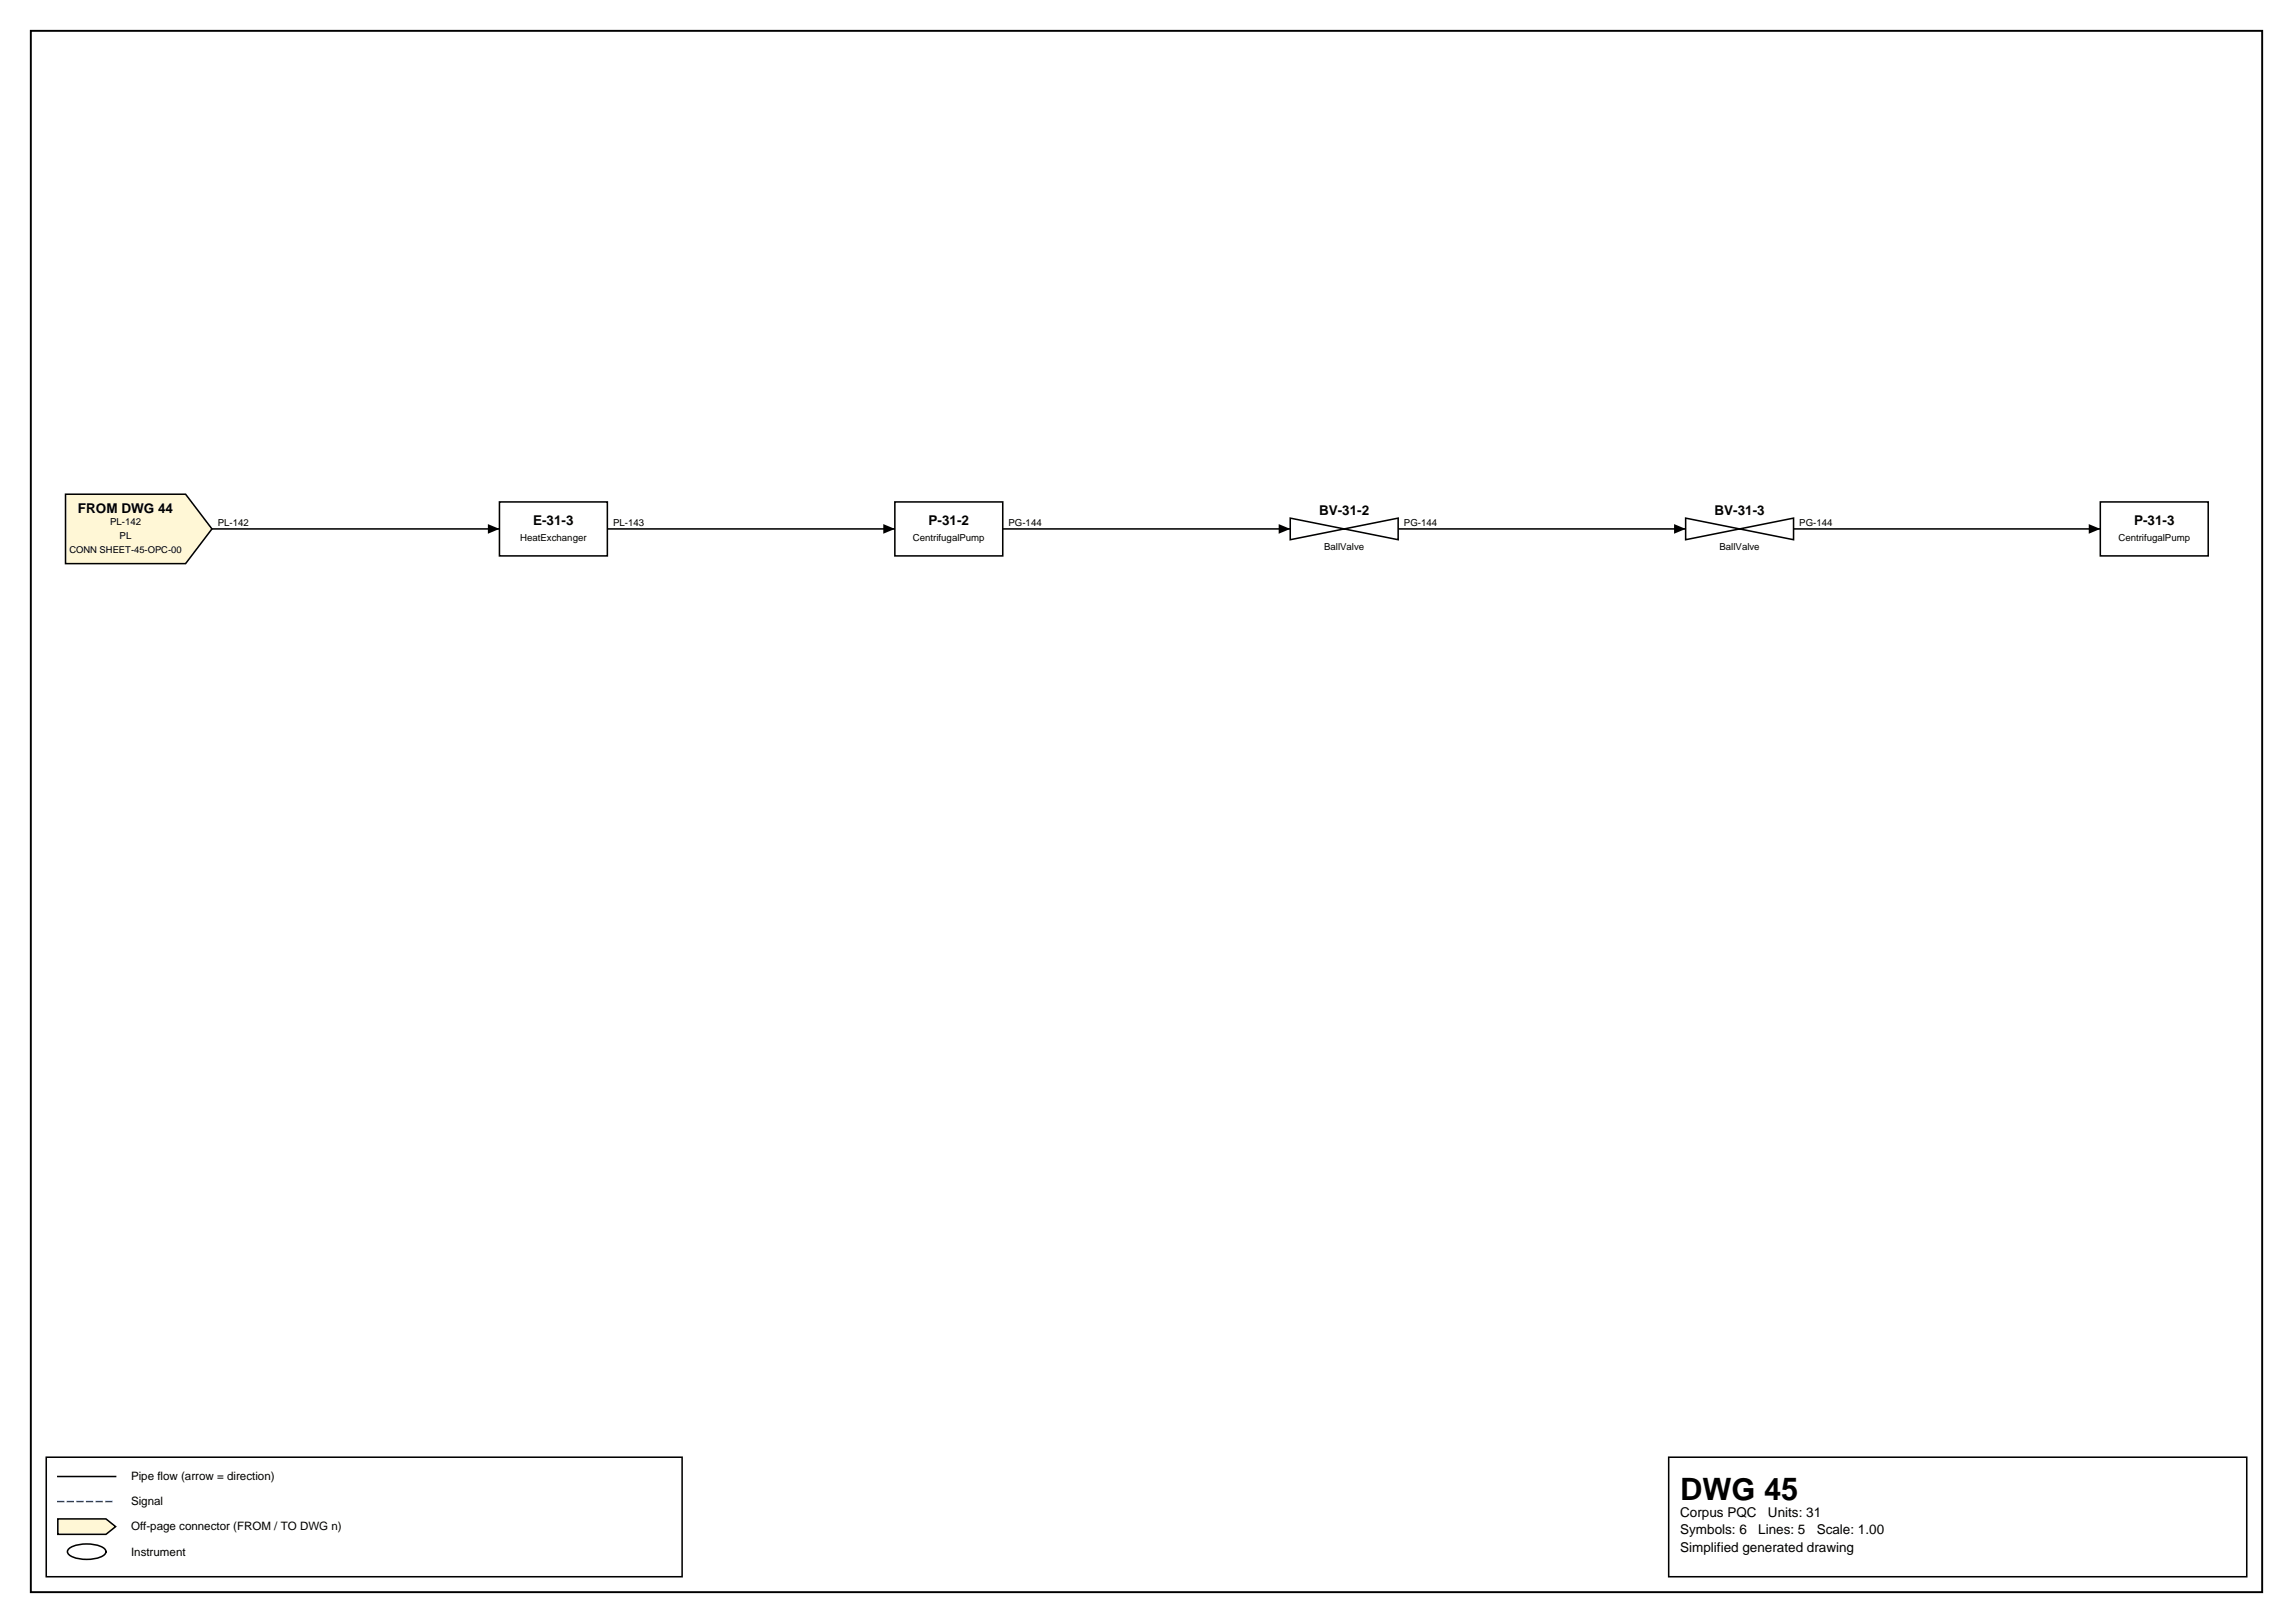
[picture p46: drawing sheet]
<svg xmlns="http://www.w3.org/2000/svg" width="420mm" height="297mm" viewBox="0 0 420 297" stroke-linecap="round" stroke-linejoin="round" font-family="sans-serif">
<defs><g id="words">
<text font-size="5.6" x="307.6" y="274.5">DWG 45</text>
<g font-size="2.5">
<text x="14.3" y="93.9">FROM DWG 44</text>
<text x="241.5" y="94.3">BV-31-2</text>
<text x="313.9" y="94.3">BV-31-3</text>
<text x="97.6" y="96">E-31-3</text>
<text x="170" y="96">P-31-2</text>
<text x="390.7" y="96">P-31-3</text>
<text x="307.6" y="277.6">Corpus PQC</text>
<text x="307.6" y="280.8">Symbols: 6</text>
<text x="321.9" y="280.8">Lines: 5</text>
<text x="323.7" y="277.6">Units: 31</text>
<text x="332.6" y="280.8">Scale: 1.00</text>
<text x="307.6" y="284">Simplified generated drawing</text>
</g>
<g font-size="2.1">
<text x="24" y="270.9">Pipe flow (arrow = direction)</text>
<text x="24" y="275.5">Signal</text>
<text x="24" y="280.1">Off-page connector (FROM / TO DWG n)</text>
<text x="24" y="284.7">Instrument</text>
</g>
<g font-size="1.8">
<text x="20.1" y="96.1">PL-142</text>
<text x="21.9" y="98.7">PL</text>
<text x="39.9" y="96.3">PL-142</text>
<text x="95.2" y="99.1">HeatExchanger</text>
<text x="112.3" y="96.3">PL-143</text>
<text x="167.1" y="99.1">CentrifugalPump</text>
<text x="184.6" y="96.3">PG-144</text>
<text x="242.4" y="100.6">BallValve</text>
<text x="257" y="96.3">PG-144</text>
<text x="314.8" y="100.6">BallValve</text>
<text x="329.4" y="96.3">PG-144</text>
<text x="387.8" y="99.1">CentrifugalPump</text>
</g>
<text font-size="1.7" x="12.7" y="101.2">CONN SHEET-45-OPC-00</text>
</g></defs>
<path d="M5.6 5.6h408.6v285.8h-408.6z" fill="none" stroke="#000" stroke-width=".35"/>
<path d="M8.5 266.7h116.4v21.9h-116.4zM10.6 270.2h10.6M305.5 266.7h105.8v21.9h-105.8z" fill="none" stroke="#000" stroke-width=".28"/>
<path d="M10.6 274.8h10.6" fill="none" stroke="#0046c8" stroke-width=".28" stroke-dasharray="1.1 .7"/>
<path d="M10.6 278h8.8l1.8 1.4-1.8 1.4h-8.8z" fill="#fff7d6" stroke="#000" stroke-width=".28"/>
<path d="M38.8 96.8h52.6M111.2 96.8h52.6M183.6 96.8h52.6M256 96.8h52.6M328.4 96.8h56.1M12.7 283.4a6.7 6.7 0 0 1 6.3 0 .72 .72 0 0 1 0 1.2 6.7 6.7 0 0 1-6.3 0 .72 .72 0 0 1 0-1.2z" fill="none" stroke="#000" stroke-width=".28"/>
<path d="M89.3 95.9l2.1 .9-2.1 .9zM161.7 95.9l2.1 .9-2.1 .9zM234.1 95.9l2.1 .9-2.1 .9zM306.5 95.9l2.1 .9-2.1 .9zM382.4 95.9l2.1 .9-2.1 .9z" fill="#000"/>
<path d="M308.6 91.9h19.8v9.8h-19.8z" fill="#fff"/>
<g fill="#fff" stroke="#000" stroke-width=".28">
<path d="M308.6 94.8l19.8 4v-4l-19.8 4z"/>
<path d="M91.4 91.9h19.8v9.8h-19.8z"/>
<path d="M384.5 91.9h19.8v9.8h-19.8z"/>
<path d="M163.8 91.9h19.8v9.8h-19.8z"/>
</g>
<path d="M12 90.5h22l4.8 6.3-4.8 6.4h-22z" fill="#fff7d6" stroke="#000" stroke-width=".28"/>
<path d="M236.2 91.9h19.8v9.8h-19.8z" fill="#fff"/>
<path d="M236.2 94.8l19.8 4v-4l-19.8 4z" fill="#fff" stroke="#000" stroke-width=".28"/>
<use href="#words"/>
</svg>
